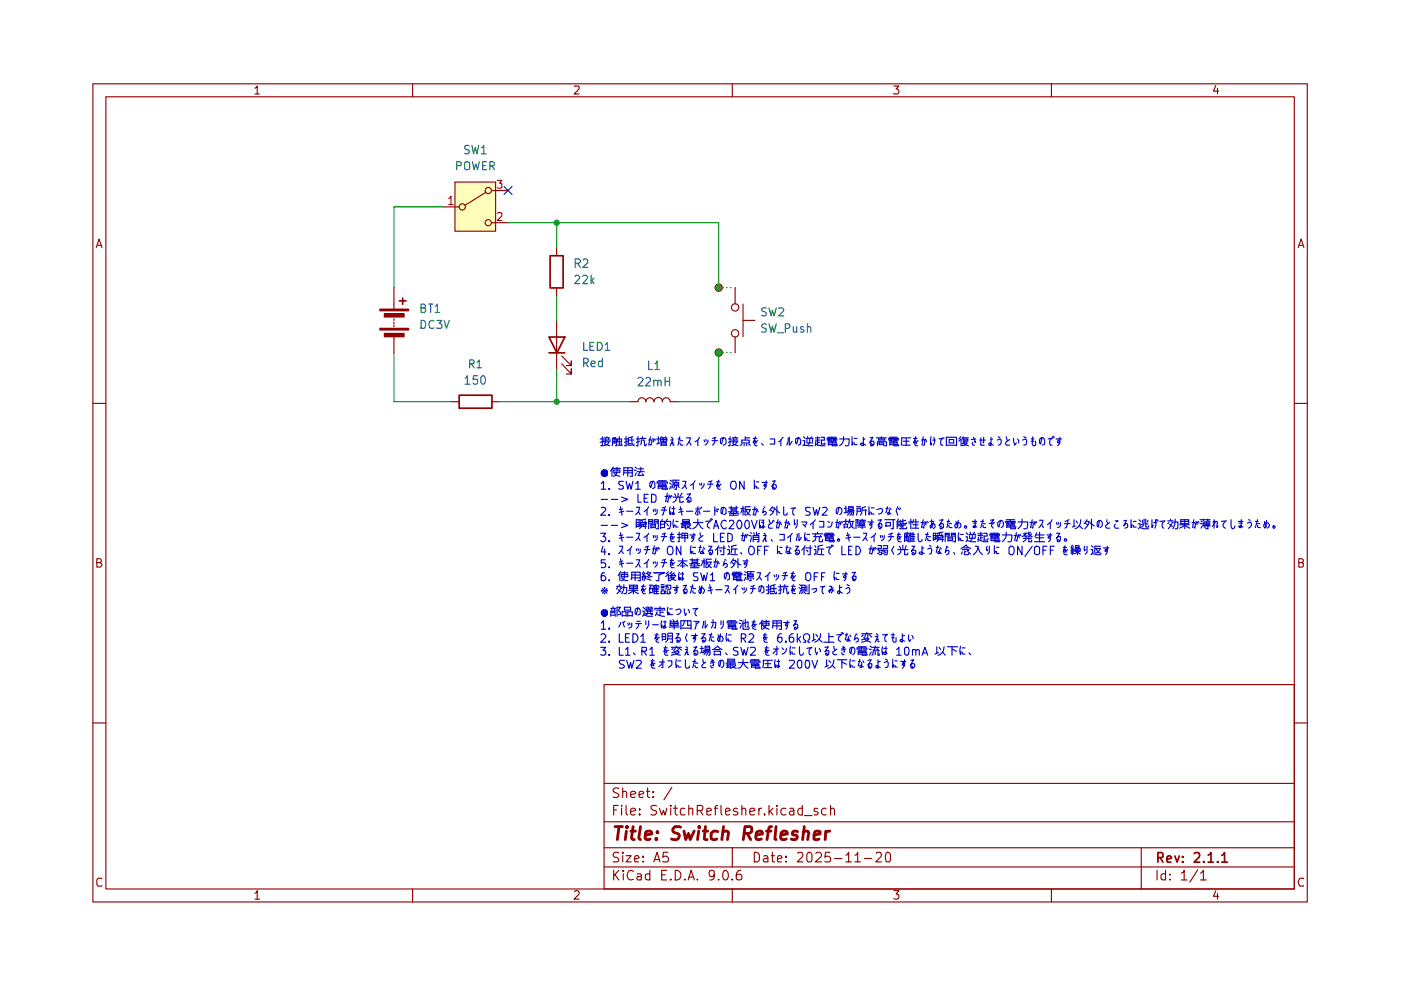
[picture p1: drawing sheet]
<svg xmlns="http://www.w3.org/2000/svg" width="210mm" height="148mm" viewBox="0 0 210 148" stroke-linecap="round" stroke-linejoin="round" font-family="sans-serif">
<g fill="none" stroke="#910000" stroke-width=".17">
<path d="M13.9 12.6h182.1v122.6h-182.1zM15.9 14.5h178.1v118.8h-178.1zM38.2 13.2l.4-.3v1.2M38.2 14.1h.7M61.8 12.6v1.9M86.1 13v-.1h.6l.1 .3-.7 .9h.7M109.8 12.6v1.9M134 12.9h.7l-.4 .4h.2l.2 .3v.4l-.1 .1h-.6v-.1M157.6 12.6v1.9M182.2 12.8l-.3 .9h.8M182.5 13.2v.9M14.4 37.1l.5-1.2 .4 1.2"/>
<path d="M14.6 36.8h.6M194.6 37.1l.4-1.2 .4 1.2M194.7 36.8h.6M13.9 60.5h2M194 60.5h2M14.5 84.4l.6-.1 .1-.2-.1-.2-.6-.1v1.2h.5l.3-.2v-.2l-.1-.2h-.3M194.7 84.4l.6-.1 .1-.2-.1-.2-.6-.1v1.2h.5l.2-.1v-.5h-.3M13.9 108.4h2M90.5 102.7h103.5v30.6h-103.5zM90.5 117.5h103.5M92.7 118.2l-.5-.1-.3 .3a.75 .75 0 0 0 .7 .6l.1 .2v.1a.61 .61 0 0 1-.8 .2M93.3 118.7h.5l.1 .1v.8"/>
<path d="M93.3 118.1v1.5M94.5 119.2l.8-.2v-.2a.48 .48 0 0 0-.8 0v.6a.48 .48 0 0 0 .7 .1M95.8 119.2l.7-.2v-.2l-.2-.1h-.3l-.2 .1v.6l.2 .2 .4-.1M96.9 118.7h.5M97.1 118.1v1.3l.3 .2M97.9 119.5h.1l-.1 .1-.1-.1 .1 .1M97.9 118.7h.1l-.1 .1-.1-.1 .1 .1M100.7 118.1l-1.2 1.8M194 108.4h2M15.3 131.8l-.6-.1-.2 .2v.7l.2 .3 .6-.1M38.2 134l.3-.2 .1-.2v1.2M38.2 134.8h.7"/>
<path d="M61.8 133.3v1.9M86.1 133.7l.2-.1h.3h.1l.1 .4-.7 .8h.7M90.5 130h103.5M90.5 127.1h103.5M90.5 123.2h103.5M92 130.5v1.4M92 121.4h.4M92.2 131.1l.5 .8M92.7 120.8h-.7v1.4M92.7 127.9l-.5-.1-.3 .3a.43 .43 0 0 0 .5 .5h.2a.34 .34 0 0 1 0 .6h-.7M92.7 130.5l-.7 .9M93.2 120.8l.1 .1-.1-.1v.1"/>
<path d="M93.2 121.2v1M93.3 127.8v.1v.1l.1-.1-.1-.1v.2M93.3 128.3v.9M93.4 130.5l-.1 .1 .1 .1 .1-.1-.1-.1v.2M93.4 131v.9M93.8 128.3h.8l-.8 .9h.8M93.8 120.8v1.2l.3 .2M94.5 121.7l.8-.2-.1-.2-.4-.1-.3 .2 .1 .7 .2 .1 .4-.1M94.9 130.7a.54 .54 0 0 0-.6-.1 .54 .54 0 0 0-.3 .5 .63 .63 0 0 0 .2 .7 .63 .63 0 0 0 .7 .1M95.1 128.8l.7-.2-.2-.3-.4 .1-.1 .7 .1 .1h.5M95.5 131.1l.5-.1 .1 .2v.7M95.9 122l.1 .1-.1 .1-.1-.1 .1-.1v.2"/>
<path d="M95.9 121.3l.1 .1h-.1h-.1l.1-.1v.1M96.1 131.4h-.6v.2v.2l.1 .1h.5M96.4 129.2h.1h-.1M96.4 128.4l.1 .1-.1 .1v-.2v.2M97.4 131.1l-.3-.1-.3 .1-.1 .2 .1 .6h.3h.3M97.4 130.5v1.4M98 129.2l.5-1.4 .4 1.4M98.2 128.9h.6M98.4 120.9a.67 .67 0 0 0-.7 0l-.1 .3 .2 .2 .4 .1a.33 .33 0 0 1 .1 .5l-.1 .2-.6-.1M98.8 121.2l.4 1 .2-.7 .3 .7 .2-1M99.2 131.2h.5M99.9 130.5h-.7v1.4h.7"/>
<path d="M100.1 127.8h-.7v.8l.1-.2h.4l.3 .2-.1 .6h-.1h-.6M100.5 131.9h.1h-.1M100.5 120.8v.1h.1l-.1-.1v.1M100.5 121.2v1M101 121.2h.6M101.2 130.5a.73 .73 0 0 1 .9 .7 .73 .73 0 0 1-.9 .7zM101.2 120.8v1.2l.2 .2h.2M102.7 131.9h-.1h.1M102.7 121.3l-.5-.1a.6 .6 0 0 0 0 1l.5-.1M103.2 131.9l.4-1.4 .5 1.4M103.2 121.4a.4 .4 0 0 1 .6-.1v.9M103.2 131.5h.7"/>
<path d="M103.2 120.8v1.4M104.5 131.9h.1h-.1M104.5 121.5h.6l.2-.1a.36 .36 0 0 0-.2-.6h-.6v1.4M104.9 121.5l.5 .7M106 121.7l.6-.2-.1-.2-.1-.1-.4 .1v.8l.1 .1 .4-.1M107.1 131.1v.2a.48 .48 0 0 1-.7 .1l-.1-.3 .1-.5a.48 .48 0 0 1 .7 .1v.9a.68 .68 0 0 1-.7 .3M107.1 121.2h.5M107.6 120.8h-.2l-.2 .1v1.3M107.7 131.9h-.1h.1M108.1 120.8v1.2l.1 .2M108.5 130.6l.2-.1a.73 .73 0 0 1 .4 1.2l-.1 .2h-.3a.97 .97 0 0 1-.2-1.3zM108.7 121.7l.7-.2-.1-.2-.4-.1-.2 .2 .1 .7 .1 .1 .4-.1"/>
<path d="M109.8 131.9h-.1h.1M109.8 127.1v2.9M109.8 133.3v1.9M110.5 121.3a.35 .35 0 0 0-.4-.1 .35 .35 0 0 0-.2 .3l.3 .2a.33 .33 0 0 1 .4 .3l-.2 .2-.5-.1M111 130.5a.57 .57 0 0 0-.6 .6v.8h.2h.5l.1-.5-.2-.3h-.5l-.1 .3M111.2 121.4l.2-.2 .3 .1 .1 .9M111.2 120.8v1.4M112.4 121.7l.8-.2-.1-.2-.5-.1-.2 .2 .1 .7 .1 .1 .5-.1M113.1 127.8a.63 .63 0 0 1 .7 .4l-.1 .9-.1 .1h-.5zM113.7 121.2v1M114.2 121.2l-.4 .1-.1 .2M114.5 128.4l.4-.1 .2 .3v.6h-.6l-.1-.3 .2-.2 .5-.1"/>
<path d="M114.6 122l.1 .1-.1 .1v-.2v.2M115.3 120.8v1.4M115.4 121.6l.5 .6M115.6 128.3h.5M115.8 127.8v1.3l.1 .1h.2M115.9 121.2l-.6 .6M116.5 120.8l-.1 .1h.1v-.1v.1M116.5 121.2v1M116.5 128.8l.7-.2-.2-.3-.4 .1-.1 .7 .1 .1h.5M117.8 129.2h.1h-.1M117.8 128.4l.1 .1-.1 .1v-.2v.2M117.8 121.3a.48 .48 0 0 0-.8 .2v.4a.48 .48 0 0 0 .8 .2"/>
<path d="M118.4 121.3l.1-.1 .4 .1 .1 .9M119 121.5l-.5 .1a.34 .34 0 0 0 0 .6l.5-.1M119.6 128l.2-.2h.3l.2 .1v.3v.3l-.8 .7h.8M120.3 121.3l-.1-.1a.48 .48 0 0 0-.6 .3v.4a.43 .43 0 0 0 .7 .2M120.3 120.8v1.4M120.6 122.3h1.1M121 128a.37 .37 0 0 1 .4-.2 .37 .37 0 0 1 .3 .3l-.1 1.1h-.5l-.2-.2zM122.3 128l.2-.2h.3l.3 .2v.2v.3l-.9 .7h.9M122.5 121.3l-.1-.1-.4 .1v.3l.2 .1a.33 .33 0 0 1 .4 .3l-.2 .2-.4-.1M123.8 121.3l-.1-.1a.48 .48 0 0 0-.6 .3v.4a.43 .43 0 0 0 .7 .2M124.4 127.8h-.7l-.1 .8 .2-.2 .5 .1 .2 .1-.1 .6h-.1h-.7M124.5 121.4l.2-.2 .3 .1 .1 .9"/>
<path d="M124.5 120.8v1.4M125.1 128.7h1.1M126.8 128.2h.2l.2-.4v1.4M126.8 129.2h.8M128.1 128.2h.2l.3-.4v1.4M128.1 129.2h.9M129.6 128.7h1.1M131.4 128l.1-.2h.4l.1 .1 .1 .3-.1 .3-.7 .7h.8M132.8 128a.37 .37 0 0 1 .4-.2 .37 .37 0 0 1 .3 .3l-.1 1.1h-.5l-.2-.5zM134 133.6h.7l-.4 .5h.4v.2v.4l-.2 .1-.5-.1M157.6 133.3v1.9M171.1 127.1v6.2"/>
<path d="M173.4 130.5v1.4M174.7 131.1l-.4-.1-.3 .3 .1 .6h.2h.4M174.7 130.5v1.4M175.4 131.9h.1h-.1h-.1h.1M175.4 131.1h.1l-.1 .1-.1-.1 .1 .1M177.1 130.9l.3-.1 .1-.3v1.4M177.1 131.9h.8M179.5 130.4l-1.2 1.9M180 130.9l.4-.4v1.4M180 131.9h.8M182.2 133.6l-.3 .8h.8M182.5 134v.8"/>
<path d="M195.4 131.8v-.1h-.5l-.1 .2a.72 .72 0 0 0 .1 1h.5v-.1"/>
</g>
<g fill="none" stroke="#910000" stroke-width=".25">
<path d="M173.6 128.6l.7-.1v-.5l-.2-.2h-.5v1.5M173.9 128.6l.4 .7M174.9 128.9l.7-.2v-.2l-.2-.2h-.3l-.2 .2v.6l.1 .2h.5M176.1 128.3l.3 1 .4-1M177.3 129.2l.1 .1h-.2l.1-.1v.1M177.3 128.4l.1 .1h-.2l.1-.1v.1M179 128l.2-.2h.4l.1 .1 .1 .3-.1 .3-.7 .8h.8M180.4 129.2l.1 .1-.1-.1v.1M181.1 128.3l.4-.5v1.5M181.1 129.3h.8M182.5 129.2v.1v-.1v.1M183.1 128.3l.5-.5v1.5"/>
<path d="M183.1 129.3h.9"/>
</g>
<g fill="none" stroke="#910000" stroke-width=".42">
<path d="M92.2 123.9h1.1M92.8 123.9l-.3 2M93.9 124.6l-.2 1.3M94 123.9l-.1 .1 .1 .1 .1-.1-.1-.1v.2M94.6 124.6h.6M94.9 123.9l-.2 1.7v.2l.4 .1M96 123.9l-.2 1.7 .2 .3M96.8 125.2l.9-.2-.1-.3a.6 .6 0 0 0-.8 .2l-.1 .7 .1 .2 .1 .1 .5-.1M98.4 125.7l.1 .1-.1 .1-.1-.1 .1-.1v.2M98.5 124.7l.1 .1-.1 .1v-.1v-.1v.2M102 124l-.7-.1a.56 .56 0 0 0-.4 .8l.3 .2a.65 .65 0 0 1 .6 .4 .64 .64 0 0 1-.4 .6l-.7-.1M102.5 124.6l.3 1.3 .4-.9 .3 .9 .5-1.3"/>
<path d="M104.7 124.6l-.1 1.3M104.8 123.9l-.1 .1 .1 .1 .1-.1-.1-.1v.2M105.4 124.6h.7M105.7 123.9l-.1 1.9 .4 .1M107.6 124.7a.72 .72 0 0 0-1 .3v.7l.2 .2 .6-.1M108.4 124.8a.53 .53 0 0 1 .8 .1l-.2 1M108.5 123.9l-.3 2M111.6 125h.7l.3-.2 .1-.7-.3-.2h-.7l-.3 2M112 125l.5 .9M113.4 125.2l.9-.2-.1-.3a.6 .6 0 0 0-.8 .2l-.1 .7 .1 .2 .1 .1 .6-.1M114.9 124.6h.7M115.6 123.9l-.3 .1-.3 1.9"/>
<path d="M116.3 123.9l-.1 1.7v.2l.1 .1M117.1 125.2l.9-.2-.1-.3a.6 .6 0 0 0-.8 .2l-.1 .7 .1 .2 .2 .1 .6-.1M119.5 124.7l-.5-.1-.2 .3v.2l.7 .2a.46 .46 0 0 1-.3 .6l-.6-.1M120.4 124.8l.3-.2 .5 .1v.2l-.1 1M120.6 123.9l-.3 2M122 125.2l.9-.2v-.3l-.6-.1-.2 .3-.1 .9 .2 .1 .6-.1M123.8 124.6l-.1 1.3M124.4 124.6a.48 .48 0 0 0-.6 .4"/>
</g>
<path d="M68.2 27.3h6.1v7.4h-6.1z" fill="#ffb"/>
<path d="M56.9 46.3h4.4v.3h-4.4zM56.9 49.2h4.4v.3h-4.4zM67.6 60.2h1.2M73.7 60.2h1.2M98 60.2a.59 .59 0 0 0-.6-.6 .59 .59 0 0 0-.6 .6 .59 .59 0 0 0-.6-.6 .59 .59 0 0 0-.6 .6h-1.2M98 60.2a.64 .64 0 0 1 .7-.6 .64 .64 0 0 1 .6 .6M99.3 60.2a.59 .59 0 0 1 .6-.6 .59 .59 0 0 1 .6 .6h1.1" fill="none" stroke="#910000" stroke-width=".17"/>
<path d="M56.9 46.5h4.4M56.9 49.4h4.4M68.8 59.3h4.9v1.9h-4.9z" fill="none" stroke="#910000" stroke-width=".25"/>
<path d="M57.6 47h3v.5h-3z" fill="#910000"/>
<path d="M57.6 47h3v.5h-3z" fill="none" stroke="#910000" stroke-width=".17"/>
<path d="M57.6 50h3v.5h-3z" fill="#910000"/>
<g fill="none" stroke="#910000" stroke-width=".17">
<path d="M66.4 31h2.4M68.2 27.3h6.1v7.4h-6.1zM72.8 28.8l-3.1 2M73.7 28.6h2.5M73.7 33.4h2.5M83.4 37v1.3M57.6 50h3v.5h-3zM59 43.1v3.2M59 47.8v.2M59 48.3v.3M59 48.7v.3M59 50.5v2.4"/>
<path d="M83.4 43.1v1.3M83.4 48v7.3M84.2 54.6l1.4 1.5v-.8v.8h-.7M84.2 53.4l1.4 1.4v-.7v.7h-.7M107.7 43.1h.1M107.7 52.9h.1M110.2 43.1v2.5M110.2 50.5v2.4M111.4 48h1.8M111.4 45.6v4.9"/>
<circle cx="69.3" cy="31" r=".47"/>
<circle cx="73.2" cy="33.4" r=".47"/>
<circle cx="73.2" cy="28.6" r=".47"/>
<circle cx="107.7" cy="43.1" r=".55"/>
<circle cx="107.7" cy="52.9" r=".55"/>
<circle cx="110.2" cy="46.1" r=".55"/>
<circle cx="110.2" cy="50" r=".55"/>
</g>
<path d="M82.5 38.3h1.9v4.9h-1.9zM59.9 45.1h1M60.4 44.7v.9M82.3 50.5h2.4l-1.2 2.4zM82.3 52.9h2.4" fill="none" stroke="#910000" stroke-width=".25"/>
<path d="M67.3 29.8l.3-.4v1.3M67.3 30.7h.6M74.5 27h.7l-.3 .5 .3 .1v.5l-.1 .1-.6-.1M74.5 32l.2-.1 .5 .1v.4l-.7 .7h.7" fill="none" stroke="#b90000" stroke-width=".17"/>
<g fill="none" stroke="#090" stroke-width=".17">
<path d="M66.4 31h-7.4v12.1M76.2 33.4h31.5v9.7M83.4 33.4v3.6M59 52.9v7.3h8.6M83.4 44.4v3.6M83.4 55.3v4.9M107.7 52.9v7.3h-6.1M108.3 52.9h.1M108.3 43.1h.1M108.9 52.9h.1M108.9 43.1h.1M109.5 52.9h.1"/>
<path d="M109.5 43.1h.1M110.2 52.9h.1M110.2 43.1h.1M74.9 60.2h19.5"/>
</g>
<g fill="none" stroke="#0000ca" stroke-width=".17">
<path d="M90 65.8h.5M90 80h.8l-.4 .5h.2l.2 .1v.4l-.3 .2h-.3l-.2-.1M90.1 72.5l.4-.3v1.2M90.1 76.2l.4-.1 .2 .1 .1 .2-.8 .9h.8M90.1 73.4h.7M90.1 74.9h1M90.1 78.8h1M90.2 70.7v.5M90.3 65.5v1.3h-.3M90.3 70.6v.7M90.4 70.6v.7M90.5 70.5v.9l-.2-.2"/>
<path d="M90.5 70.5l-.2 .1M90.5 66.2l-.5 .1M90.5 66h1M90.5 66.2h1M90.5 70.5v.9M90.5 65.7h.9M90.6 70.5v.9M90.7 65.7l.1 .2M90.8 66l-.2 .6 .8 .2M90.8 70.6v.7M90.9 70.6v.7M91 70.6l-.3-.1v.9l.3-.2"/>
<path d="M91 65.5v.2M91 70.6v.7M91.2 66.2l-.1 .4-.6 .2M91.2 65.7v.2M91.3 73.3h.1l-.1 .1-.1-.1 .1 .1M91.3 77.2l.1 .1h-.2l.1-.1v.1M91.6 74.9h1M91.6 78.8h1M91.7 66.8l.1-1h.6v1h-.2M91.7 70.3v1.1M91.8 65.9l.1-.2h.4l-.1 .1v.6M91.8 66.4h.6"/>
<path d="M91.9 70.1l-.4 .5M91.9 70.2h1.1M91.9 66.2h.5M92 70.5h.9v.3h-.9zM92.1 71l.4 .3 .4 .1M92.5 70.1v.8l-.3 .4-.3 .1M92.6 65.8h.6v.4h-.6zM92.6 66.8h.6M92.8 65.5v1.3M93 76l.3 1.3M93 79.9l.3 1.2M93.1 66.4l.2 .4"/>
<path d="M93.2 74.5l.9 .4-.9 .3M93.2 78.4l.9 .4-.9 .3M93.3 76.3l-.5 .1M93.4 71.2l.1-1.1h1.3v1.3h-.4M93.4 72.2h-.6l-.1 .3a.33 .33 0 0 0 .5 .3l.2 .1v.4l-.2 .1-.5-.1M93.5 70.9h1.3M93.5 70.6h1.3M93.5 76.7l-.7 .1M93.6 65.8h.5M93.8 72.2l.3 1.2 .3-.9 .2 .9 .3-1.2M93.8 65.5v1.3h-.2M93.9 76.7h1"/>
<path d="M94.1 70.1v1.3M94.1 66.8h.6M94.1 66.2l-.5 .1M94.2 66h.8M94.2 65.7v.9M94.6 66.5l-.6 .1M94.7 65.6l.1 1.1M94.9 65.5l-.6 .2M95 66.6v.2h-.1M95 70.5l.4 .1M95.2 70.1l.3 .1M95.3 72.5l.3-.3v1.2"/>
<path d="M95.3 73.4h.7M95.4 76.1h.5a1.55 1.55 0 0 1-.6 1.1M95.4 78.9h.4v-1h-.4v1.2M95.4 80h.5a1.55 1.55 0 0 1-.6 1.1M95.4 70.9l-.2 .4M95.4 78.7h.4M95.4 78.4h.4M95.4 65.8h.5M95.5 70.7h1.1M95.6 74.1v1.2h.5M95.6 70.3h.9M95.6 65.5v1.3h-.2"/>
<path d="M95.7 76.7l.3 .5M95.9 77.9l.4 .1v.2M95.9 66.2l-.5 .1M96 70.7l-.4 .6 .9-.1M96 78.5v-.1h.9v.1M96 78.8l.1 .1-.2 .4M96 65.7h.8M96 78.6h.3l-.2 .4M96 70.1v.6M96 78v.2M96 78.4l-.1 .5M96.3 71.1l.2 .2"/>
<path d="M96.3 78.9h.6M96.3 65.5v.2M96.4 78.6h.5M96.5 78.6v.3M96.6 74.7h.4M96.7 78.1l-.1 .3M96.7 78.4v.9M96.8 77.8l-.5 .1M96.9 66.6l-.1 .2h-.2v-.8h-.5l-.1 .7M97 76.4v.9M97.1 74.1h-.5v1.2h.5M97.2 76l-.2 .4-.4 .3"/>
<path d="M97.2 78.4h.6v-.5h-.6v1.4M97.2 80l-.6 .6M97.2 66l.4-.1 .1 .3-.1 .6-.2-.1M97.2 78.2h.6M97.5 65.5l-.3 1.3M97.6 79.1h.6M97.6 78.9h.6M97.7 74.1h.3l.3 .3v.7l-.1 .2h-.5zM97.8 72.2l-.2 .9-.2-.2 .1-.6 .5-.1 .2 .3v.6l-.4 .2M97.8 65.7l.2 .5M97.9 76.4l.1 .3M98 65.8l.1 .2"/>
<path d="M98.1 78.2h.6M98.2 76.3v.4M98.2 65.8v.2M98.2 79v-.4h-.6v.6M98.4 65.8h.5M98.5 72.5v-.2h1.5v.2M98.5 76.4v.5l-.3 .3M98.7 73.2h1.2v-.4h-1.2v.5M98.7 78.4h-.6v-.5h.6v1.4h-.4M98.7 72.1h1.2M98.7 72.6h.4M98.7 72.9h1.2"/>
<path d="M98.7 65.5v1M98.7 72.4h.4M98.9 66.4l-.5 .2M99 79.1h.6v-.9h-.6v1.1M99 65.7h.9v.5h-.9zM99 78.6h.6M99 65.9h.9M99.1 66.8v-.5h.8v.5M99.1 76.5h.8M99.1 66.8h.8M99.1 66.6h.8M99.2 65.5l.1 .2"/>
<path d="M99.3 72.8v.6h.7v-.2M99.3 72.1v.6M99.3 77.8l-.1 .4M99.4 72.6h.5M99.4 72.4h.4M99.4 65.7v.5M99.6 76.2l-.2 .9-.1 .2M99.7 74.5l.4-.1 .1 .2-.1 .7-.2-.2M99.8 76l-.5 .2M99.8 80l-.5 .1M99.8 65.5l-.1 .2M99.9 78.2h.6v.5l-.1 .6h-.4"/>
<path d="M99.9 78.5l.3 .4M100 74l-.2 1.2M100 77.8l-.3 .6M100.3 74.2l.2 .5M100.4 72.4l.2 .2M100.5 76l-.1 .3 .1 .9v-.5M100.5 72l.2 .2M100.5 74.4v.1M100.5 66l.4-.1-.4 .9M100.6 66.5l.3-.2v.5h.1M100.6 72.9l-.2 .5M100.6 74.3l.1 .2"/>
<path d="M100.6 65.6l.3 .1M100.7 79.9l-.2 .8 .2-.3 .2 .5M100.7 76.2h.4M100.9 74.5h1.5M101 76v1.2l-.3-.1v-.2l.2-.1 .2 .3M101 77.9l-.1 .5 .1 .7 .1-.4M101 72.3h.7v.5h-.7zM101 72.6h.7M101.1 72.9l-.1 .3M101.1 74l.2 .4M101.3 78.8v.2h.3M101.3 78.2h.3"/>
<path d="M101.4 72.8v.6h-.3M101.4 72.1l-.1 .2M101.5 74.5l-.2 .6-.4 .2M101.6 72.9l.2 .2M101.6 74v.5M101.6 65.8h.4M101.8 72h-.9v.8l-.2 .4M101.8 79.8v1.4h-.2M101.9 74.5v.8h.5v-.2M101.9 66.4l.2 .4h.3M101.9 65.5l-.3 1.3M102 76l.2 1.3"/>
<path d="M102 66.1h.3M102.1 78.5h1.4M102.2 74l-.2 .4M102.2 76.3l-.4 .1M102.2 78.7h.5M102.2 78.9h.5M102.2 78.5v.6M102.3 72.2h.5a1.55 1.55 0 0 1-.6 1.1M102.3 77.9h1v.5h-1zM102.3 78.2h1M102.4 76.7l-.7 .1M102.7 72.8l.2 .5"/>
<path d="M102.7 79l-.6 .1M102.7 80v1.2M102.7 78.5v.8l.8-.5M102.8 78.7h.7M102.9 65.7h.6l-.2 .5-.4 .6M102.9 76.7h.9M103 74.1l.5-.1-.6 .9 .3-.3h.3l.1 .5-.3 .2h-.2l.1-.3 .2 .2M103 78.9l.6 .4M103.3 66.2l.3 .6M103.9 72.5v.9M103.9 78.4h1.5M104 80v.7l-.3 .5"/>
<path d="M104.2 72.1a1.02 1.02 0 0 1-.7 .7M104.3 76.3h.6M104.4 76.6l-.1 .5M104.6 76v1.3l-.2-.1M104.6 78.4l.5 .7 .3 .2M104.6 77.8a1.19 1.19 0 0 1-.8 1.5M104.6 66v.8M104.8 76.6l.1 .5M104.9 65.6a1.02 1.02 0 0 1-.7 .6M104.9 72.5v.3M104.9 79.9l.2 .6M104.9 76.2h.1"/>
<path d="M105.1 72.4l.1 .4M105.1 76.1l.1 .1M105.4 76.7h1M105.5 72.5l-.1 .4-.3 .4M105.5 66l.1 .2M105.8 65.9l.1 .3M106 72.6h.9M106.1 66l-.1 .4-.3 .4M106.5 78.2l-.5 .4v.3l.4 .3M106.5 77.8l.1 .2M106.5 72.2v.8l-.3 .3M106.5 78.1l-.7 .1"/>
<path d="M106.6 77.8l.2 .1M106.7 72.1l-.5 .2M106.7 66.1h.9M107 79.3l.3-1.3 .4 1.3M107 80v1.2h.6M107.1 78.9h.5M107.1 65.7v.5l-.3 .6M107.1 76.5l.5 .2M107.1 76v1.3M107.3 65.6l-.5 .1M107.4 72.3h.5M107.4 76.3l.2 .2"/>
<path d="M107.6 76.3l.1 .1M107.7 72l-.3 .9 .2-.3 .2 .4M108.1 72.6l-.5 .4v.2l.1 .2h.3M108.4 76.2l-.2 .9-.1-.2 .1-.7 .2-.1 .3 .1 .1 .2v.6l-.3 .2M108.4 65.7l-.2 .9-.2-.2 .1-.7h.6a.66 .66 0 0 1-.3 1.1M108.6 80h-.6v1.2h.6M108.8 78.2v-.1a.4 .4 0 0 0-.6 .1l-.1 .3 .1 .4a.37 .37 0 0 0 .2 .4 .37 .37 0 0 0 .4-.2M109.1 80l.6 .1 .1 .2v.6l-.1 .2-.4 .1h-.2zM109.2 76.7h1.5M109.2 65.8h.4M109.3 76.2h1.3M109.3 78.2l.2-.2h.3l.1 .1 .1 .3-.7 .9h.7"/>
<path d="M109.3 77.3h1.3M109.4 65.5v1.3h-.2M109.5 77h.9M109.6 72.3l.2-.1h.4a.92 .92 0 0 1-.1 1.2 .59 .59 0 0 1-.6-.8zM109.6 75.9v.8l-.3 .4M109.6 76.5h.8M109.6 76.3h.8M109.6 66.2l-.4 .1M109.7 66h.9M109.7 66.2h.9M109.8 65.7h.8M109.9 65.7v.2"/>
<path d="M109.9 76.8v.5M110 66l-.2 .6 .8 .2M110.2 65.5v.2M110.4 75.9v.8v.2l.4 .2M110.4 65.7v.2M110.4 66.2l-.2 .5-.5 .1M110.6 78.1l.2-.1a.68 .68 0 0 1 .4 .6 .68 .68 0 0 1-.4 .7 .81 .81 0 0 1-.2-1.2zM111 76.2h.5M111.2 66h1.1v.4h-1.1zM111.2 66.6l-.3 .2M111.3 76.3l-.3 .6M111.4 76.5l.1 .2"/>
<path d="M111.4 75.9v1.4M111.4 79.9l-.2 1.2M111.5 72.2v1.2l-.6-1.2v1.2M111.5 66.6v.2M111.7 76.4h.8l-.3 .5-.5 .4M111.7 78.2l.4-.2 .2 .3v.7l-.2 .3a.72 .72 0 0 1-.4-1.1zM111.7 65.7h.7M111.7 65.5v.5M111.8 76.4l.3 .5 .4 .4M111.9 66.6l.1 .2M112.2 66.6l.3 .2M112.5 76h-.8l-.1 1.2"/>
<path d="M112.5 79.9l.1 .1M112.6 78l.5 1.3 .4-1.3M112.8 76.4l.4-.1 .2 .3-.2 .7-.1-.1M112.9 65.7h.5M113 79.9l.1 .2M113.1 72v1.3l.1-.4M113.2 76l-.3 1.3M113.2 65.5l-.3 .9 .3-.4 .1 .5M113.4 72.9v.3h.3M113.4 72.3h.3M113.4 76.2l.3 .5M113.4 79.8v.5"/>
<path d="M113.6 66.1l-.5 .4v.2l.1 .1h.3M113.8 80l-.2 .1M113.9 77.9l-.1 .5 .1 .8 .1-.4M114.2 78.4h.3M114.2 78h.3M114.2 66.5l.2 .3M114.3 72.3h.7M114.4 76.2l-.1 .7 .4-.2 .1 .1v.3l-.3 .2M114.4 78v1.2l-.2-.1 .1-.2 .4 .1M114.5 76l.2 .2M114.5 80l.3 .1M114.8 72.7l-.2-.1-.1 .3h.2l.1-.1"/>
<path d="M114.8 72.1v.8l-.3 .5M115.3 77.9l.1 .6M115.4 65.8h.7v.8h-.7M115.5 76.5l.4 .2M115.7 76.2h.4l-.2 .5-.5 .6M115.8 72.2l.4-.1-.5 .8 .2-.2h.4l.1 .4-.3 .3h-.2l-.1-.3 .1-.1 .2 .3M115.8 76l-.4 .6M115.8 78.4l-.6 .4 .1 .4h.5M115.8 78.1l.1 .2M115.9 78l.1 .2M116.2 76.3l.7 .6M116.4 78.4h.3l.2 .1-.2 .7-.2-.1"/>
<path d="M116.5 75.9v1.4M116.6 77.9l-.2 1.3M116.9 78.2l.2 .5M117 66v.8M117.4 65.6l-.7 .6M117.5 76v1.2l.1 .1 .4-.1v-.3M117.6 78.4h.4l.1 .1-.1 .7-.2-.1M117.9 77.9l-.3 1.3M118.1 65.7v.5l-.1 .6M118.1 78.2l.3 .5M118.3 65.6v1.2l.4-.6M118.7 80l-.6 .6"/>
<path d="M119.1 77.9v.8l.1-.2M119.2 76.2a.66 .66 0 0 0-.1 1.1M119.2 76.2h-.6M119.5 77.9v.8l-.3 .5M119.7 65.7l-.3 .9-.2-.2 .1-.7h.5l.2 .3v.6l-.3 .2M119.8 80v1.1l.3-.5M120.2 78.3h.7l-.1 .4-.2 .1M120.3 66.1h.3v.5l-.3 .2M120.3 78.6l.5 .4M120.4 65.5l.3 .2M120.5 66.8h1.4M120.7 79.9l-.1 .4 .1 .8 .1-.5"/>
<path d="M120.9 65.7h1M120.9 65.9v.4M120.9 66.4h.9M121 65.5l.1 .2M121.4 65.7v.6l-.3 .4M121.4 76.2l-.1-.1-.5 .1v.3l.6 .4v.2l-.1 .2h-.5M121.7 65.5l-.2 .2M121.8 65.9v.4M121.9 76.1l.2 1.2 .3-.9 .1 .9 .4-1.2M121.9 78.4v.9M122.2 77.9l-.8 .8M122.2 66.5l.3 .3h1.1"/>
<path d="M122.2 66h.7M122.2 65.7h.7M122.3 66.2l-.1 .6M122.5 65.5v1.3M122.5 79.8v.2M122.5 66.3h.4M122.8 78.2h.7v.8h-.7M123.1 65.6h.5v.4h-.5M123.1 66v.6M123.3 76.2l.4-.1 .2 .1 .1 .2-.8 .9h.8M123.6 80h1.3M123.6 66.4v.2h-.5"/>
<path d="M124 66v-.3h1.4v.3M124.1 78.2l.2 .2M124.1 66.1h.4M124.1 65.6h1.2M124.2 66.7h1.1v-.5h-1.1v.6M124.2 66.4h1.1M124.2 65.9h.3M124.2 80v.5M124.7 65.6v.6M124.8 78.3l-.2 .6-.2 .1h-.3M124.8 66.2v.6h.6l.1-.1M124.8 65.9h.5"/>
<path d="M124.8 66.1h.5M125.3 78.4h.4l.1 .1-.1 .7-.2-.2M125.5 77.9l-.2 1.2M125.8 76.2l-.3 .9-.2-.2v-.5l.2-.2 .3-.1 .2 .1a.63 .63 0 0 1-.1 1M125.9 65.8h1.4l-.1 1M125.9 78.2l.1 .5M126 78.3l.1 .1M126.2 78.2l.1 .2M126.4 65.5a1.31 1.31 0 0 1-.5 1.3M126.4 78.2h.8M126.5 79h.5v-.4h-.5v.6M126.5 76.2h.5"/>
<path d="M126.7 66.8h.4M126.8 75.9v1M126.8 77.8v.7M127 76.7l-.5 .2M127 76.6h1.1M127 79.9l.3 1.2M127.2 76h.7v.4h-.7zM127.2 76.7h.8l-.1 .6h-.2M127.2 76.2h.7M127.4 76.6l-.4 .3M127.4 77.8l-.2 .6M127.5 76.7l-.5 .6"/>
<path d="M127.7 76.7l-.1 .4-.2 .2M127.7 65.5v1.3l.2-.5M127.9 78.2l-.2 .7-.5 .3M128 78.2h-.6l.1 .7 .6 .3M128.1 66.4v.3h.4M128.1 65.7h.4M128.4 76h.6M128.5 76.7h.5v-.5h-.5l-.1 1.1M128.5 78.4l.1-.5h-.3v1.4M128.5 78.9h.1M128.6 78.4v.4M128.6 79h1.1"/>
<path d="M128.6 78.3h1.1M128.8 78.4h.8v.4h-.8zM128.8 78.6h.8M128.8 78h.9M129 78v.3M129.2 76.5h.7M129.2 77.8v.2M129.2 78.8v.5M129.4 80h.5l-.2 .6-.4 .5M129.4 65.6v1.2l-.4-.1 .2-.3 .5 .4M129.5 78l-.1 .3M129.7 65.8l-.3 .1"/>
<path d="M129.7 76l-.5 .2v.7l-.2 .4M129.7 76.5v.8M130.1 78.3h.8M130.3 76v1.2l.1-.5M130.4 65.7l.4-.1-.5 .8 .4-.2h.2l.1 .4-.2 .2h-.3v-.2l.1-.1 .2 .3M130.6 76.8v.3h.4M130.6 76.2h.4M130.7 77.9v1.1l-.3 .3M130.7 78.5l-.2-.1-.2 .2 .2 .2 .2-.1M131.3 80l-.7 .6M131.4 65.7h1.5M131.4 76.4l.6-.2a.36 .36 0 0 1 .2 .6l-.2 .2-.3 .1"/>
<path d="M131.5 66.8v-.6h1.4v.6h-.4M131.6 78l.5-.1-.5 .9 .3-.3h.2l.1 .5-.3 .3h-.1l-.1-.3 .1-.1 .2 .2M131.7 65.8h.9v.2h-.9zM131.8 66.4h.7v.3h-.7zM132.1 65.5v.2M132.6 77.9h1.5M132.8 78.9h.7v-.5h-.7v.5M132.8 76.2h.3M133 76l-.2 .9M133.2 66v-.3h1.5v.3M133.3 76.4v.7l-.1 .1-.2-.1v-.2l.2-.1 .4 .3M133.3 66.1h.4"/>
<path d="M133.3 65.6h1.2M133.4 66.7h1.1v-.5h-1.1v.6M133.4 76.2l.2 .2M133.4 66.4h1.1M133.4 65.9h.3M133.8 80l-.6 .1M133.9 77.9v1.4h-.3M133.9 65.6v.6M134 66.2v.6h.7v-.1M134.1 65.9h.4M134.1 66.1h.4M134.4 78.3l.7-.1v.1"/>
<path d="M134.5 79.3v-.9h.6v.9h-.3M134.5 78.7h.6M134.5 78.9h.6M134.6 76l-.3 .6 .3 .7M134.7 76.2l.1 .2M134.7 77.8l-.2 .4M134.7 79.9l-.2 .8 .2-.3 .1 .1 .1 .4M134.9 76.2l.1 .1M134.9 78l.2 .2M135.2 66.8h1.2M135.3 77.8v.7M135.3 78.6v.7"/>
<path d="M135.4 66.2h.9M135.6 80h.7M135.8 78l-.6 .2M135.8 78.7l-.6 .2M135.8 78.4v.1h-.6M135.8 65.7v1.1M135.9 79l-.1 .3h-.6M136 79.8l-.1 .2M136.3 78.2v.3M136.5 65.7h-1.3l-.1 1.1M136.5 77.8v1.5M136.5 80v1.2"/>
<path d="M136.5 79.9l-.2 .5M136.6 78.2l.1 .2M136.7 79.2h1M136.9 78.7h.7M136.9 78.3h.8M136.9 79.9l-.1 .3M136.9 77.9l-.1 .5M136.9 65.7h.6M137.3 65.5l-.4 .9 .3-.4 .2 .5M137.3 77.8v1.4M137.6 80v.9l.2 .3 .4-.1v-.2M137.6 66.1l-.5 .4v.2l.2 .1h.2"/>
<path d="M138 78.4h.5l.1 .1-.1 .7-.2-.2M138.1 66l.5-.1v.3v.6h-.2M138.4 77.9l-.3 1.2M138.4 65.5l-.2 1.3M138.6 78.2l.2 .5M138.7 65.8l.2 .4M138.8 78.3l.1 .1M139 78.2l.1 .2M139.1 79.9l-.4 1.2M139.4 78.2h.6M139.6 65.5l-.1 .4 .1 .9 .1-.4M139.7 77.9v1.2"/>
<path d="M139.8 66h.4M139.9 78.4l-.2 .5-.2 .3-.1-.3 .3-.3 .3-.1 .2 .2v.3l-.3 .3M140 65.6l.1 .8-.2 .4M140.4 80h.4v.1M140.6 80v.1M140.8 78l.5-.1-.5 .9 .3-.3h.2l.1 .5-.2 .3h-.3l.1-.4 .3 .2M141.3 65.7a.72 .72 0 0 0-.2 1.1h.2M141.3 79.8l-.5 .1M141.5 65.7l-.7 .1M141.9 66.8v-1.2h1.5v1.2M141.9 66.8h1.5M141.9 78.2h.5"/>
<path d="M142.2 78.8l.1 .2 .4 .1M142.2 77.9l-.3 1.2M142.3 65.9h.7v.5h-.7zM142.3 78.5h.3M143.3 78.2l.2 .8M143.6 78l-.1 .9-.2 .3-.2-.3v-.2l.3-.3h.2h.3l.2 .3-.1 .3-.3 .2M143.7 79.9l-.1 .4 .1 .8 .1-.5M144.1 65.9v.9M144.1 65.5l-.4 .3M144.1 65.8l-.4 .4M144.1 66.8h.5l.4-.4h-.6l.2 .3 .6 .1M144.4 66h.6"/>
<path d="M144.4 65.7h.8M144.4 65.5l-.2 .3M144.6 66.2l-.4 .4M144.6 78.9h.3l-.1 .3h-.2v-.2zM144.8 79.9l.3 .2M145 66.2h-.6v-.4h.7v.4M145.4 79.8l.1 .2M145.7 66.3l.1 .5h.3M145.7 78.2h.7M145.9 65.6l.4 .7-.3-.1M145.9 78.4h.4M146.1 79.8l-.2 .2"/>
<path d="M146.2 77.9v1.2l-.4-.1 .1-.1 .5 .1M146.3 65.8l-.7 .1M146.8 66h.9M147 65.7v1.1h.5M147 78.2h.4M147 79.8v1.3M147.4 78.8v.2l.4 .1M147.4 78.5h.3M147.4 77.9l-.4 1.2M147.4 80h.5v.4h-.5M147.4 65.6v.8v-.1M148.5 78l.5-.1-.5 .5"/>
<path d="M148.5 80h1.2M148.5 65.6v1.2l-.3-.1 .1-.3 .6 .4M148.8 65.8l-.3 .1M149 78.4l-.4 .3v.2l.3 .3M149 78.4l-.7 .1M149 80v.5M149.5 66l.4-.2 .2 .2v.4l-.2 .3-.3 .1M149.6 65.5l.3 .2M150 78.1l-.3 .9-.1-.1v-.5l.4-.4 .2 .1a.63 .63 0 0 1-.1 1M150.7 78.4v-.2h1.5v.2M150.8 79.8a1.36 1.36 0 0 1-.6 1.4M150.8 65.5l.2 .6"/>
<path d="M150.8 78.5h.5M150.8 77.9h1.3M150.9 79h1.2v-.3h-1.2v.4M150.9 78.4h.4M150.9 78.9h1.2M151.3 65.9l-.6 .5 .1 .4h.5M151.4 77.9v.6M151.5 78.7v.6h.7l.1-.3M151.6 78.4h.4M151.6 78.5h.5M151.9 65.7l.2 1.1 .3-.4M152.4 79.9l-.3 1.2"/>
<path d="M152.5 65.8l.2 .3v.3M152.6 78.3h1.4v.9M153.2 77.8a1.36 1.36 0 0 1-.6 1.5M153.3 66l.4-.2 .2 .2-.1 .7-.3 .1M153.5 79.3h.4M153.5 80h.5M153.5 65.5l.3 .2M153.9 80l-.7 .5M154.1 79.8l.1 .3M154.4 78.4h.4l.1 .1-.1 .7-.2-.2M154.5 79.8l-.3 .2M154.6 65.8h.4"/>
<path d="M154.6 66.2h.4M154.7 77.9l-.2 1.2M154.8 65.5l-.1 1.1 .2 .2h.3v-.6M155 78.2l.1 .5M155.1 78.3l.1 .1M155.3 78.2l.1 .2M155.4 79.9l-.3 .6M155.8 78h.5l-.1 .6-.5 .5M155.8 79.8v1.4M156.2 78.7l.2 .4M156.2 65.7l-.2 .9-.2-.2 .1-.7h.5l.2 .3v.6l-.4 .2M157.4 80v1l-.2 .2"/>
<path d="M157.4 78.4v.9M157.7 77.9l-.1 .3-.6 .5M157.7 65.7a.72 .72 0 0 0-.3 1.1h.3M157.8 65.5l.1 .2-.8 .1M157.9 65.4l.1 .2M158.3 65.8h.8M158.4 80h.5l-.5 .7 .2-.2h.4v.5l-.2 .2h-.3l-.1-.2 .1-.1 .3 .2M158.4 78.4v.3M158.6 78.4l.1 .2M158.8 66.2l-.2-.2-.1 .3 .2 .1 .1-.2M158.9 65.6v.8l-.4 .4M159 78.4v.5l-.5 .2"/>
<path d="M159.5 78.5h.9M160.1 78.1l-.2 .9-.3 .2M160.2 77.9l-.6 .3M161 77.9v1M161.2 78.9l-.5 .1M161.3 78.1l.2 .3M161.7 78.8l.6 .5M162 77.9a1.26 1.26 0 0 1-.8 1.4M162.7 78.4l.3 .3M162.9 78.2h.4l-.2 .5-.5 .6M162.9 77.9l-.4 .6M163.4 78.4l.6 .5"/>
<path d="M163.6 77.8v1.5M164.8 78.1l-.2 .9-.1-.1v-.5l.3-.4 .3 .1a.63 .63 0 0 1-.2 1M165.9 77.9l.2 .6M166.3 78.4l-.6 .4v.2l.2 .2h.4M167.2 78.1h.4l-.3 .2M167.2 78.6l-.2 .3 .2 .3h.5M168.4 78.1l.5-.1-.5 .9 .3-.4h.2l.1 .2v.3l-.4 .2M169.5 77.9v1.2l.2-.4M169.9 78.8v.2h.4M169.9 78.2h.4M170.6 78.5h.3v.5l-.3 .3M170.7 77.9l.3 .3"/>
<path d="M170.9 79.1l.5 .2h.8M171.2 78v.4M171.4 78.5l-.3 .2M171.5 77.8v.7l-.4 .5M171.7 77.8v1.2h.5v-.1M171.8 78.5l.3 .1M172.1 78l-.1 .3M172.7 77.9v1.2l.1-.3M172.9 78.4h.4M173.2 77.9a1.38 1.38 0 0 1-.1 1.3M173.3 77.9l.1 .3M173.5 77.9l.1 .2"/>
<path d="M174.5 78.2a.58 .58 0 0 0-.1 1M174.6 78.1l-.7 .1M175 78.1h.8M175.2 78.4l-.2 .1M175.3 78.6l.4 .3M175.5 77.8v.3M175.6 78.5l-.5 .8M175.6 78.3l.2 .1M175.9 78.3h.7l-.1 1M176.1 77.8a2.46 2.46 0 0 1-.3 1.5M176.1 79.3h.3M176.8 78.7h1.5"/>
<path d="M177 77.9h1.2v.6h-1.2zM177 78.2h1.2M177.6 78.7l-.8 .5M177.6 77.9v1.4M177.7 78.7l.1 .2 .5 .3M178.7 78.4h.4l.1 .1-.1 .7-.2-.2M178.9 77.9l-.1 1.2M179.3 78.2l.1 .5M179.4 78.3l.1 .1M179.6 78.2l.1 .2M179.9 78.5h.3M179.9 77.9h1.5"/>
<path d="M180 78.2l.2 .1M180.2 78.9l-.2 .3M180.3 78.9h1.1M180.4 78.4h.9v.4h-.9zM180.4 78.6h.9M180.4 78.3h1M180.4 77.8v.3M180.5 79l.2 .2M180.9 78.2v.6M181 77.8v.3M181.1 78.8v.5h-.3M181.1 78.1l.2 .1"/>
<path d="M181.8 78.3l.3-.1-.1 .1M182 77.9v1.3M182.6 78.9l-.2 .2 .1-.7-.1-.2h-.2l-.5 .7M183.7 78.2a.55 .55 0 0 0-.4 .5 .55 .55 0 0 0 .4 .5M183.8 78.1l-.7 .1M184.5 77.9v1l.2 .4h.2l.2-.4M185.6 78.2h.7M185.7 78.4h.5M186 77.9v1.2l-.3-.1v-.1l.6 .1M187 78.4l.4-.1 .2 .1v.4l-.5 .4M187.1 77.9l.3 .1M188.2 78.2h.4"/>
<path d="M188.5 78.8v.2l.4 .1M188.5 78.5h.3M188.5 77.9l-.3 1.2M189.5 78.2l.3 .8M189.9 78l-.1 .9-.2 .3-.2-.3v-.2l.2-.3h.3h.2l.2 .3-.1 .3-.3 .2M190.9 78.9h.2l-.1 .3h-.1l-.1-.2zM90 97.1h.8l-.4 .4 .3 .1 .1 .1-.1 .5-.2 .1-.5-.1M90.1 93.4l.4-.3v1.3M90.1 95.2l.2-.2h.2l.3 .3v.2l-.8 .8h.8M90.1 94.4h.7M90.2 88.5l.1 .1h-.2l.1-.1v.1M90.2 91.6v.6"/>
<path d="M90.3 91.6v.6M90.3 88.3l.7 .6M90.4 81.9l-.3 .9h.7M90.4 91.5v.8M90.5 91.5v.9l-.2-.2M90.5 91.5l-.2 .1M90.5 91.5v.9M90.6 85.9h-.3l-.2 .2v.9l.2 .1 .4-.1 .1-.4-.3-.3h-.2l-.2 .3M90.6 88.9l-.1 .1 .1-.1v.1M90.6 88.1v.2l-.1-.1 .1-.1v.2M90.6 82.3v.9M90.6 91.5v.9"/>
<path d="M90.7 83.9h-.6v.5h.4l.3 .2-.1 .4-.2 .1-.4-.1M90.8 91.5v.8M90.9 91.6v.6M91 88.5l.1 .1-.1-.1v.1M91 91.6l-.3-.1v.9l.3-.2M91 91.6v.6M91 88.3l-.7 .6M91.3 81.1h.1l-.1 .1-.1-.1h.1v.1M91.3 83l.1 .1-.1 .1-.1-.1 .1-.1v.2M91.3 85h.1l-.1 .1-.1-.1 .1 .1M91.3 87h.1l-.1 .1-.1-.1 .1 .1M91.3 94.2l.1 .1-.1 .1-.1-.1 .1-.1v.2"/>
<path d="M91.3 96.1l.1 .1-.1 .1-.1-.1 .1-.1v.2M91.3 98.2h.1l-.1 .1-.1-.1 .1 .1M91.5 91.6h.8M91.6 92.4v-.6h.6v.6M91.6 91.2h.7M91.6 92.2h.6M91.6 91.3l.1 .2M91.9 91v.2M92.2 91.3l-.1 .3M92.4 87.9h.8M92.6 88.1l-.2 .2M92.7 92.2h.3l-.1-.5-.2-.1 .3-.5h-.5v1.3"/>
<path d="M92.7 88.4l.4 .4M92.8 81.9h.5l-.1 .6-.5 .5M92.8 95v1.3h.6M92.8 97.1v1.2h.6M92.8 87.7v.2M92.9 86v1.1M93 85.7l-.3 .6M93 88.3l-.2 .4-.3 .3M93 93.3v.3l-.3 .4M93 83.8l.3 1.2M93 88.1l.2 .2M93.1 85.9h1"/>
<path d="M93.2 82.6l.2 .4M93.2 86.1h.9v.4h-.9zM93.2 86.7l.4 .3 .5 .1M93.3 88.1h.6l-.1 .9M93.3 92.4v-.7h.5v.7M93.3 92.3h.5M93.3 80.2l-.5 .1M93.3 84.1l-.5 .2M93.3 93.3l.3 .7M93.4 93.3h.1M93.5 87.7a1.96 1.96 0 0 1-.3 1.3M93.5 80.6l-.7 .1"/>
<path d="M93.5 84.4l-.7 .2M93.5 89h.3M93.6 85.7l-.1 1.1-.1 .2-.3 .1M93.6 91.1h.9v.4h-.9zM93.6 99h-.6l-.2 .2v.2l.3 .2h.2l.3 .3-.1 .2-.2 .1-.5-.1M93.6 93.2l.1 .1M93.8 97.4l.3-.3v1.2M93.8 95.6h.4M93.8 98.3h.6M93.9 99l.4 1.2 .2-.8 .2 .8 .3-1.2M93.9 80.6h1M93.9 84.4h1"/>
<path d="M94.1 92.4v-.7h.7v.7M94.1 92.3h.7M94.1 93.4l.1 .4M94.2 88.5h1.4M94.4 87.8h1.1v.5h-1.1zM94.4 95h-.6v1.3h.6M94.4 88h1.1M94.4 93.4v.3M94.4 82.3v.9M94.6 86.9l.1-1.1h1.3v1.3h-.4M94.7 81.9a1.02 1.02 0 0 1-.7 .7M94.7 93.4v.5l-.4 .3"/>
<path d="M94.7 86.7h1.3M94.7 86.2h1.3M94.9 95a.65 .65 0 0 1 .7 .7 .65 .65 0 0 1-.7 .6zM94.9 88.4l-.2 .4-.5 .2M94.9 87.8v1.2M94.9 97.9l.3 .3M95 88.5l.2 .3 .5 .2M95.2 85.8v1.3M95.3 93.5h.8M95.4 83.9h.5l-.3 .7-.3 .4M95.4 99.1l.6-.1 .1 .2-.1 .3-.6 .7h.7M95.4 82.3l.1 .3"/>
<path d="M95.5 93.2h.5M95.6 91.2l-.2 1-.2-.2 .1-.7 .3-.2 .2 .1 .2 .3v.6l-.4 .1M95.6 82.2l.1 .3M95.7 80.6l.3 .5M95.7 93.5l-.1 .5-.2 .3M95.7 84.5l.3 .5M96 82.3v.5l-.4 .2M96 95.5l.4-.5v1.3M96 96.3h.7M96.1 87.9h.6M96.2 97.7l.7-.1v-.5h-.7v1.2M96.3 86l.2 .2-.2 .3"/>
<path d="M96.3 91.6h.3v.6l-.3 .2M96.3 86.6v.4M96.4 91.1l.2 .2M96.5 87.7l-.4 .9 .3-.3 .2 .4M96.5 92.2l.6 .2h.7M96.5 85.7l-.2 .4M96.5 97.7l.4 .6M96.6 82.4h.8M96.6 86.4v.7M96.6 86.2l.1 .3h-.5M96.6 85.9l-.1 .3M96.7 86.6l.1 .2"/>
<path d="M96.7 92h1.1M96.8 88.3l-.5 .4v.2l.2 .1h.2M96.8 91.1h.4v.2h-.4v.2h.4M96.8 91.6h1M96.8 93.1v.6M97 80.3v.9M97 84.3v.8M97 86.8l.6 .2M97.1 82a1.51 1.51 0 0 1-.4 1.1M97.1 86.1l.3 .3 .3 .1M97.1 85.9h.5M97.1 91.6v.4"/>
<path d="M97.1 92.1l-.3 .1M97.1 85.7l-.3 .4M97.1 86.6l.3 .1M97.2 81.9l-.5 .2M97.2 83.9a1.02 1.02 0 0 1-.6 .6M97.2 93.1a1.55 1.55 0 0 1-.3 1.2M97.3 87.8h.5M97.4 88.3h.4v.6h-.4M97.4 91.1h.3v.2h-.3v.2h.4M97.4 97.4l.3-.3v1.2M97.4 88.1v.9M97.4 98.3h.7"/>
<path d="M97.5 86l-.4 .4-.2 .1M97.5 92.1l.3 .1M97.5 91.6v.4M97.6 87.8l-.3 .7M97.6 99.1h.5M97.8 82.3l.4-.1 .1 .3-.1 .6-.2-.1M97.8 98.8l-.2 1 .2-.4 .2 .5M97.8 93.7h.9M97.9 88.1v-.3h.9v.3M97.9 80.3l.1 .3M97.9 84.3l.1 .2M98 89h.8"/>
<path d="M98 88.7h.7M98 88.4h.7M98.1 88.1v.9M98.1 81.8l-.3 1.2M98.2 91.5v-.3h1.4v.3M98.2 99.4l-.5 .5v.1l.1 .2h.4M98.2 80.3v.3M98.2 84.2v.2M98.2 88.1l-.4 .2M98.2 95.2h.5M98.3 82.1l.2 .5M98.3 87.7l-.3 .6h.7"/>
<path d="M98.4 92l.3 .2 .9 .2M98.4 88.1v.9M98.4 87.9l-.1 .4M98.4 91.5h1M98.5 80.3v.5l-.3 .3M98.5 84.3v.4l-.3 .3M98.5 94.9l-.3 .9 .2-.3 .2 .5M98.5 82.2l.2 .1M98.5 91.7l-.3 .6M98.7 82.1l.1 .2M98.8 95.5l-.5 .5v.1l.2 .2h.3M98.8 99.3h.8"/>
<path d="M98.9 91v.2M98.9 91.5v.8M99 91.8h.4M99.1 88.6h.5v.4h-.5zM99.1 80.5h.8M99.1 84.4h.8M99.1 87.9h.5M99.1 88.3h.4M99.1 88.1h.4M99.1 87.7h.4M99.2 93.1l-.1 .3 .1 .8 .1-.4M99.3 95.9h.5v-.9h-.5v1"/>
<path d="M99.3 99.3l-.1 .3-.4 .3M99.3 95.5h.5M99.4 98.8v1.3h-.2M99.4 93.3h.5M99.5 85.9h-1.5h1.6l-.8 .3v.9h-.5M99.5 97.1h.5M99.6 80a1.51 1.51 0 0 1-.3 1.1M99.6 83.9a1.51 1.51 0 0 1-.3 1.1M99.7 93.1v1.1h-.3v-.3l.2-.1 .3 .3M99.8 83.9l-.5 .1M99.8 87.8h.7v.5h-.3M99.8 96.9l-.3 .8 .3-.3 .1 .5"/>
<path d="M99.8 88.6l-.1 .4M99.8 87.9l.4 .2M100 87.8l-.2 .5M100 88.6v.4M100 88.4h.2M100 95.8h.8M100.1 82.1a.41 .41 0 0 1 .7 0 .79 .79 0 0 1-.3 1.1l-.3-.1a.92 .92 0 0 1-.1-1zM100.1 91.1l-.1 .4 .1 .7 .1-.4M100.1 94.9h.7v1.4h-.3M100.1 95l-.1 1-.2 .3M100.1 99.1h.6v.6l-.5 .4M100.1 95.4h.7"/>
<path d="M100.2 86.1v1l.7-.3 .2-.2h-.6l.8 .5M100.2 97.5l-.6 .4v.2l.2 .2h.3M100.2 85.7l-.3 .4M100.2 86.1l-.4 .4M100.3 86.3h1M100.3 94h1.5M100.4 91.9v.3h.4M100.4 88.9v.1h-.5M100.4 88.6l.1 .3M100.4 91.3h.4M100.5 93.3h1.1v.5h-1.1zM100.5 80.1h.5"/>
<path d="M100.5 84h.5M100.5 93.5h1.1M100.5 93l.1 .2M100.6 97.1h1.5M100.7 83.8l-.2 .8 .2-.3 .2 .5M100.7 85.7l-.2 .3 .2 .1M100.7 86.3l-.3 .4M100.9 88.1h.8M100.9 92.9l.1 .3M100.9 97.2l-.2 .2M101 93.3v1.1M101 85.9l-.5 .4"/>
<path d="M101 86.1l.3 .3M101.1 80.5l-.6 .4v.2l.2 .1h.3M101.1 84.4l-.6 .4v.2l.2 .1h.3M101.1 97.7l.5 .5 .4 .1M101.1 97.7h.7l-.2 .3-1 .3M101.1 97.7l-.4 .2M101.3 91.5l.5-.2a.36 .36 0 0 1 .2 .6l-.2 .2-.3 .1M101.3 97.1l-.3 .5M101.4 95h.4l-.5 .8 .6-.2 .1 .4-.3 .3h-.2l.1-.3 .2 .1M101.4 98.8l-.1 .6 .1 .7 .1-.4M101.4 96.9v.2M101.4 97.6h.2"/>
<path d="M101.5 87.8v1l-.3 .2M101.5 88.3h-.2l-.2 .2 .2 .1 .2-.2M101.6 84.9l.7-.8 .1 .3 .7 .5M101.6 80.1h.5M101.6 93l-.3 .3M101.6 99.8l.1 .2h.4M101.6 97.1v.4M101.6 84.1h1.4M101.6 99.1h.5M101.8 85.8l-.1 .3 .1 .9v-.4M101.8 97.2l.3 .3M102 84.9h.7"/>
<path d="M102 86.1h.5M102.1 81.9v1.3l-.7-1.3v1.3M102.1 94.4v-1.3h1.5v1.3M102.1 80.6h-.5M102.1 94.2h1.5M102.2 80.7v-.7h.9v.7M102.2 80.6h.9M102.2 80.3h.9M102.3 85.8v1.2l-.3-.1v-.2h.2l.3 .1M102.3 83.8v1.3M102.4 87.8h.5l-.5 .8 .3-.3h.2l.1 .5-.3 .2h-.1l-.1-.2 .1-.1 .2 .2M102.6 91.3l.1 1 .2-.3"/>
<path d="M102.6 93.1l-.2 .7h-.2M102.7 97.4l.4-.1-.4 1M102.7 98.9l.1 1.2 .1 .1 .4-.1v-.2M102.8 97.9l.3-.2v.5h.1M102.8 97l.3 .1M103 95l-.3 .6 .3 .6M103.1 93.1v.7h.5M103.2 91.4l.1 .2v.3M103.3 84.5h1.6M103.4 80.2h.9M103.4 83.9h1.4M103.5 85.1h1.3"/>
<path d="M103.5 88h.4M103.6 81.8l-.1 .5 .1 .7 .1-.3M103.7 84.9h.8M103.7 95.3h.8M103.8 83.8v.7l-.3 .4M103.8 84.4h.7M103.8 84.1h.7M103.8 82.7l.1 .3h.4M103.8 88.6v.2l.2 .1h.3M103.8 82.1h.5M103.8 88.3h.5M103.8 87.7l-.3 1.2"/>
<path d="M103.8 99.2h.5M103.9 80.5l-.1-.1-.1 .2 .1 .1 .1-.1M104 93.2h.8l-.4 .4M104 97.1l.4-.1-.5 .7 .3-.1h.3l.1 .4-.3 .3h-.2l-.1-.3 .2-.1 .2 .3M104.1 84.6v.5M104.2 95.6l-.2-.1-.1 .3 .3-.1M104.2 99.8v.1l.1 .2h.3M104.2 98.8l-.4 1.3M104.2 99.4h.4M104.3 95v.8l-.3 .5M104.3 93.3v.5l-.1 .6M104.5 83.8l.1 1 .3 .1"/>
<path d="M104.5 91.3a.58 .58 0 0 0-.1 1M104.6 85.9h-.6l-.1 .2 .1 .3 .4 .1 .2 .2v.3l-.2 .1-.5-.1M104.6 91.2l-.8 .1M104.8 82.1h.3M104.9 87.9l.2 1M104.9 97.2h.5M105 85.9l.4 1.2 .1-.9 .3 .9 .2-1.2M105 81.8l-.2 1M105.2 87.8l-.1 1-.2 .2a.54 .54 0 0 1-.1-.5 .54 .54 0 0 1 .4-.4l.4 .4-.2 .5M105.2 95h.5l-.6 .8 .6-.2 .1 .4-.3 .3h-.1l-.1-.3h.1l.2 .1M105.2 84.1h.5M105.2 96.9v.9"/>
<path d="M105.4 80.3l-.6 .4v.3l.1 .1h.5M105.4 82.3v.7h-.4v-.2l.2-.1 .3 .3M105.4 98.8v.4l.1 .2M105.4 93.2l-.1 1M105.4 82.1l.2 .2M105.4 84.1l-.3 .7M105.4 97.6h1.1M105.4 97.7l-.5 .2M105.5 84.3l.2 .2M105.5 83.8v1.3M105.6 97.7h.9l-.1 .6h-.2M105.7 93.1v1.1l.3-.5"/>
<path d="M105.7 96.9h.7v.5h-.7zM105.7 97.1h.7M105.8 99.3l-.6 .5v.1l.2 .2h.4M105.8 97.6l-.4 .3M105.9 84.3h.7l-.5 .7-.2 .1M105.9 97.7l-.4 .5M106 84.3l.2 .5 .4 .3M106.2 81.9h.5l-.5 .8 .3-.2h.3v.4l-.2 .3h-.2l-.1-.3 .2-.1 .1 .2M106.2 97.7l-.3 .6M106.3 95.2h.4M106.4 87.7l.2 1.3M106.5 86.2l.3-.3v1.2"/>
<path d="M106.5 87.1h.6M106.5 99.8l.1 .3h.3M106.6 83.9h-.7l-.1 1.1M106.6 93.3h.7l-.1 .9-.1-.1M106.6 95.8v.2l.5 .1M106.6 88.1l-.4 .1M106.6 94.9l-.3 1.2M106.6 95.5h.4M106.7 98.8l.3 1h-.2M106.8 97.4l.8-.5 .6 .5M106.8 88.4l-.7 .2M106.9 92.9v.7l-.3 .6"/>
<path d="M107 84.3l.4-.1 .2 .2-.2 .6h-.2M107 99l-.5 .2M107.1 98.3v-.6h.9v.6M107.1 98.2h.9M107.1 97.4h.8M107.1 99.3l-.6 .1M107.3 83.8l-.2 1.2M107.3 88.4h.9M107.6 82.1v1.1M107.6 84.1l.2 .4M107.6 95.2l.3 .9M107.7 81.8l-.5 .7"/>
<path d="M107.7 82.2h1M107.9 82.5l.2 .1v.2M108 95l-.1 1-.2 .2-.1-.2 .1-.5 .3-.1 .2 .1 .2 .3-.1 .2-.2 .2M108 80.6h.4M108.1 99l-.2 .9-.2-.1 .1-.7 .5-.1a.7 .7 0 0 1-.1 1.1M108.1 93.1v.6M108.4 93.1v.7l-.3 .5M108.5 81.8v1.4h-.4M108.6 84.1l-.2 .7 .4-.4 .2 .2v.4l-.3 .1M108.7 87.8h.5v.4l-.5 .7M108.7 83.9l.1 .1M108.7 97.9l.3 .3"/>
<path d="M108.8 99.4h1.5M108.9 94.9l-.1 .6 .1 .6 .1-.3M109 82.4h.3v.5l-.2 .3M109 85.9l-.3 .9-.1-.1 .1-.7 .5-.1 .1 .3v.6l-.3 .2M109 88.4l.3 .5M109 93.4v-.1h1.4v.1M109 99.4v.7M109 99.9h.5M109 99.7h.5M109.1 98.8h1v.5h-1zM109.1 93.1h1.2M109.1 93.6h.4"/>
<path d="M109.1 99.1h1M109.2 83l1.3 .2M109.2 93.8h1.1v.4h-1.1zM109.2 95.8l.1 .3h.3M109.2 81.8l.1 .3M109.2 93.9h1.1M109.2 93.4h.3M109.2 95.2h.4M109.5 99.4v.8l.8-.4M109.6 99.7h.7M109.7 82.3h.8M109.7 84.3l.3 .3"/>
<path d="M109.7 93.1v.5M109.8 86.2v-.2h1.4v.2M109.8 99.8l.2 .3 .4 .1M109.8 93.8v.6h.6v-.2M109.8 84h.5l-.2 .6-.5 .5M109.8 86.3h.5M109.8 85.8h1.2M109.8 93.6h.5M109.8 93.4h.5M109.9 83.8l-.4 .6M109.9 86.9h1.1v-.4h-1.1v.5M109.9 86.7h1.1"/>
<path d="M109.9 86.1h.4M110.2 82.3v.7M110.3 88.2v.8M110.4 81.7l-.7 .2-.1 .9M110.4 84.2l.4 .4 .2 .1M110.4 86.5v.6h.8v-.2M110.4 85.8v.6M110.6 87.8l-.7 .6M110.6 97.1h-.5l-.2 .1v.2l.2 .2 .5 .1v.5l-.2 .1-.5-.1M110.6 83.8v1.3M110.6 86.3h.4M110.6 86.1h.4"/>
<path d="M110.7 99.4h1.4M110.8 93.4l.2 .1M110.9 93l.3 .1M111 97.1l.4 1.2 .1-.9 .3 .9 .3-1.2M111 82.8l.2 .3M111.1 80.3h.4l.1 .2-.1 .6h-.1M111.1 95.7l.6-.1 .1-.1-.1-.4-.6-.1v1.3M111.1 93.8l-.2 .4M111.2 93.6l.9-.3v.7h-.1M111.2 88.2l.2 .2M111.4 93.1v1.3h.8l.1-.3M111.4 99.4l.3 .5 .4 .3"/>
<path d="M111.4 98.8v.6l-.3 .5-.2 .2-.3 .1M111.4 84.1h.7M111.4 95.7l.4 .6M111.5 86.1l.3 .1M111.5 88.1v.3M111.6 85.7l.3 .2M111.7 80.1l.2 .5M111.7 92.9v1.1M111.8 86.6l-.3 .5M111.9 84.4l-.2-.1-.2 .1v.2l.4-.1M111.9 88.2l-.1 .4-.3 .3M111.9 80.2l.1 .2"/>
<path d="M112 83.9v.7l-.4 .5M112.1 80.1v.2M112.2 86.1h.7v.4h-.7zM112.2 86.2h.7M112.3 95.2l.2-.2h.2l.3 .3v.2l-.8 .8h.8M112.3 80.3l.3 .1M112.3 86.7l-.2 .2M112.5 81.9a.58 .58 0 0 1 .6 .4v.5a.45 .45 0 0 1-.8 .2 .9 .9 0 0 1 .2-1.1zM112.5 97.1h.6l.1 .1v.4l-.7 .7h.7M112.5 99.4v-.3h1.4v.3M112.5 88.3h.7M112.6 86.5v.6h-.3"/>
<path d="M112.6 85.8l-.1 .3M112.6 99.4h.4M112.6 98.9h1.1M112.6 80.6l-.1 .6M112.6 99.3h.4M112.6 99.8h1.1M112.7 93.3h.5M112.8 86.7l.2 .1M112.9 81.2v-.9h.8v.9h-.2M112.9 87.9l-.1 .8-.2 .3M112.9 80.6h.8M112.9 80.9h.8"/>
<path d="M113.1 85.7h-1l-.1 1.2M113.1 87.8l-.3 .1h-.2M113.1 93l-.4 .8 .3-.3 .2 .5M113.2 98.9v.6M113.2 99.6v.6h.7v-.2M113.3 99.3h.4M113.3 99.4h.4M113.4 93.6l-.6 .4v.2l.3 .2h.2M113.5 85.9h.5a1.55 1.55 0 0 1-.6 1.1M113.6 82.5h.3M113.8 86.5l.4 .5M114.2 81.9h-.6v1.3"/>
<path d="M114.2 87.9l-.3 .9-.2-.2 .1-.7 .4-.1 .1 .1 .2 .3v.6l-.3 .1M114.2 93.3v1.1M114.3 93l-.5 .6M114.3 93.4h1v.4h-1zM114.3 93.2h1.1M114.4 80.3h.4l-.5 .9M114.4 93.9l.9 .5M114.4 95.2h.5M114.5 80.9l.3-.3v.5h.1M114.6 82.5h.4M114.7 94.9l-.3 .9 .3-.3 .1 .5M114.7 97.1h.5"/>
<path d="M114.7 99.5h.8M114.8 93v.8l-.2 .4-.3 .2M114.8 88h.6M114.9 96.9l-.2 .8 .1-.3 .2 .2v.3M115 95.5l-.5 .5v.1l.2 .2h.3M115.1 86.2v.9M115.1 99.1v1M115.2 81.9h-.6v1.3M115.2 87.7v1.3h-.3M115.3 97.5l-.5 .4v.2l.1 .2h.4M115.4 85.8l-.3 .4-.4 .3M115.4 89h.6"/>
<path d="M115.4 88.3l-.6 .2M115.5 88.3h.9M115.5 87.8v1M115.6 80.9l.2 .2M115.8 94.2l.1-1.1h1.2v1.3h-.3M115.8 99h-1.4l-.1 1.1M115.9 93.4h1.2M115.9 93.8h1.2M115.9 87.8l.1 .3-.1 .2 .2 .6M115.9 88.7l-.5 .1M115.9 97.3h.8M116 86.2l.1 .3"/>
<path d="M116.2 98.9l-.1 .4 .1 .8 .1-.4M116.2 87.7l-.6 .1M116.4 88.8v.2h-.2M116.4 97.3l-.1 .3-.4 .4M116.4 86.1v.4M116.5 96.9v1.3h-.2M116.5 93.1v1.3M116.5 99.2h.4M116.5 81.8v1.2l.2-.3M116.7 86.2l-.1 .5-.3 .3M116.7 98.9v1.2l-.2-.1v-.2l.4 .1M116.7 88h.5"/>
<path d="M116.9 80.1h.7v.9h-.7M116.9 82.7v.3h.3M116.9 82.1h.3M117 87.7v1.3h-.3M117.1 95a.58 .58 0 0 0-.6 .6v.4l.3 .3h.2l.2-.2v-.5l-.4-.1-.3 .3M117.2 86.3h.9M117.2 87.9h.9M117.2 88.4l-.5 .1M117.2 97.1l.3 .3M117.5 93.3h.8M117.6 87.7v.2M117.7 85.9l-.1 .8-.2 .3"/>
<path d="M117.8 96.1v.2l-.1-.1 .1-.1v.2M117.8 82.1h.3M117.9 85.8l-.5 .2M117.9 97.2l-.1 .5-.3 .3-.3 .1M118 93.6l-.2-.1-.1 .2 .1 .1h.2M118 81.8l-.2 1M118.1 93.1v.7l-.3 .6M118.2 88.8l-.1 .2h-.1l-.1-.8h-.4l-.1 .7M118.3 82.3v.7h-.3v-.2l.1-.1 .5 .3M118.3 99.1l.6-.1 .2 .2-.1 .3-.7 .7h.8M118.4 82.1l.2 .2M118.5 96.9l-.1 .5 .1 .8 .1-.5"/>
<path d="M118.5 80.3v.9M118.6 86h.5M118.7 87.9h.5M118.7 97.7l.1 .4h.4M118.7 97.1h.5M118.9 85.7l-.3 1 .2-.5 .2 .5M118.9 87.7l-.2 .9 .2-.3 .2 .4M118.9 95h-.2l-.4 .4v.7a.37 .37 0 0 0 .4 .2 .37 .37 0 0 0 .3-.3v-.2a.35 .35 0 0 0-.3-.3 .35 .35 0 0 0-.4 .3M119 93.1h.4l-.5 .7 .3-.2h.3l.1 .5-.3 .3h-.2l.1-.4 .2 .2M119.2 81.9h.5l-.5 .8 .2-.2h.4v.4l-.2 .3h-.3l-.1-.3 .2-.1 .3 .2M119.2 86.3l-.5 .4v.2l.2 .2h.3M119.2 88.3l-.5 .4v.2l.2 .1h.3"/>
<path d="M119.5 80l-.2 1.1M119.5 95v1.3M119.7 99h.3l.2 .2v.7l-.1 .2-.3 .1a.84 .84 0 0 1-.1-1.2zM119.7 95.8l.3 .5M119.8 88.1l.2 .2M119.8 97l.1 1.2 .1 .1 .3-.1 .1-.3M119.8 87.7l.3 .1M120 88.5l-.2 .5M120 95.5l-.5 .5M120.2 87.8h.5v.8h-.5zM120.2 88.3h.5M120.2 88.1h.5"/>
<path d="M120.3 88.8l-.2 .2M120.4 96.3h.4v-.3a.51 .51 0 0 1-.4-.6 .51 .51 0 0 1 .8-.3 .51 .51 0 0 1 .1 .8l-.2 .1v.3h.3M120.5 82.1v1.1M120.5 88.8l.3 .2M120.7 81.8l-.5 .7M120.8 86.1l.1-.2h.5a.86 .86 0 0 1-.1 1.2h-.3l-.2-.2zM120.8 99.1l.4-.1a.86 .86 0 0 1-.1 1.2l-.3-.1-.1-.3zM120.8 82.2h.9M120.9 82.5l.2 .3M120.9 80.7l.1 .4h.4M120.9 80.1h.5M120.9 87.8v.9"/>
<path d="M121.3 87.7v1.3h-.4M121.4 81.8v1.4h-.3M121.6 97.1a.72 .72 0 0 0-.2 1.1h.1M121.7 88.3h.7l-.1 .4-.3 .2M121.7 99l.4 1.2 .4-1.2M121.7 97.1l-.8 .1M121.8 80h1.5M122 80.5h1.1M122 95v1M122 82.4h.3v.5l-.3 .3M122 86.5h.5M122.1 81.8l.2 .3"/>
<path d="M122.2 83l.7 .2h.6M122.2 97.1l.2 1.1 .1-.4M122.2 95.9l-.5 .2M122.3 80.6l-.1 .4-.4 .2M122.3 80l-.2 .5M122.3 95.1l.2 .4M122.6 85.9h-.6v1.2M122.6 82.3h.9M122.7 95.8l.5 .5M122.8 97.2l.2 .3v.2M122.8 80.6v.6h.4l.1-.3M123 95a1.25 1.25 0 0 1-.9 1.3"/>
<path d="M123 80.3l.1 .3M123.1 82.3v.7M123.1 86.5h.4M123.3 81.7l-.7 .2-.1 .9M123.5 96.3h1.5M123.6 80.3v-.2h1.4v.2M123.6 87.9a.66 .66 0 0 0-.1 1.1M123.6 85.9h-.5v1.2M123.6 97.1l.6-.1-.6 .7 .3-.1h.3v.4l-.1 .3h-.3l-.1-.3 .2-.1 .2 .3M123.6 80.5h.5M123.6 87.9l-.6 .1M123.7 80.6h1.2v.5h-1.2z"/>
<path d="M123.7 80.3h.4M123.7 80.8h1.2M123.9 98.9v1M124.2 99.8l-.6 .2M124.2 94.9v1.4M124.2 95.5h.7M124.2 99l.3 .4M124.3 87.9h.4l-.4 1-.1-.4 .2-.1 .6 .2M124.3 80.6v.6h.7l.1-.1M124.4 80.5h.5M124.4 80.3h.4M124.6 82.1a.58 .58 0 0 0-.1 1"/>
<path d="M124.6 81.7l.2 .2M124.7 82l-.8 .1M124.8 81.7l.1 .2M124.8 99.8l.4 .4M124.8 88.1v.3l-.2 .5M125 96.9v.3l.2 .3M125 98.9a1.19 1.19 0 0 1-.9 1.3M125.1 85.7l-.1 .5 .1 .8 .1-.4M125.3 86.7l.1 .2h.4M125.3 86h.5M125.4 97.3l-.6 .4v.3l.2 .2h.4M125.5 80.9l.3-.1 .1 .3h-.2h-.2z"/>
<path d="M125.5 98.9h1.5M125.9 87.8v1.2h-.2l-.2-.1 .2-.3 .6 .3M125.9 88.1h.3M126.1 95.2l-.4 .4v.4l.3 .2M126.1 94.9l.2 .1M126.2 81.9v1.3h.6M126.2 97.8l.1 .4h.2M126.2 95.1l-.8 .1M126.2 99.3l.7 .3M126.2 98.9v1.3M126.3 86.1h.7M126.3 94.9l.1 .1"/>
<path d="M126.4 96.9l.2 .8h-.2M126.6 97.1l-.4 .1M126.7 95.2h.3M126.8 85.8v1l-.3 .3M126.8 86.4l-.2-.2-.2 .4 .2 .1 .2-.2M126.8 88.3l.4-.2 .2 .2-.1 .6-.3 .1M126.8 97.3l-.7 .2M127 87.7l.3 .1M127 94.9l-.3 1.1M127.2 95.5v.6h-.2v-.2l.1-.1 .4 .3M127.2 82.5h.3M127.4 80.2l-.5 .1"/>
<path d="M127.4 95.2l.1 .3M127.5 98.8l-.1 .6 .1 .7v-.4M127.5 80.6l-.7 .1M127.7 81.9h-.5v1.3h.5M127.7 85.9l.5-.1-.5 .9 .3-.3h.3v.4l-.2 .3h-.2l-.1-.3 .1-.1 .2 .3M127.7 97.1l-.2 .9-.1-.2 .1-.7h.5a.7 .7 0 0 1-.2 1.1M127.7 99.8l.1 .2h.3M127.7 99.1h.4M128 80.6h.9M128.2 95.2l-.1 .8 .4-.4 .1 .2v.3l-.3 .2M128.3 81.9a.64 .64 0 0 1 .7 .6 .64 .64 0 0 1-.7 .7zM128.3 95l.2 .2"/>
<path d="M128.5 97.4v-.3h1.4v.3M128.6 98.1h1.2v-.4h-1.2v.5M128.6 97.3h.4M128.6 97h1.2M128.6 97.5h.4M128.6 97.8h1.2M128.6 99.2h.4M128.9 98.8l-.3 1.1M129.2 99.4v.6l-.1 .1-.2-.1v-.2h.2l.3 .2M129.2 95h1.5M129.2 97v.6M129.2 97.7v.6h.7l.1-.2"/>
<path d="M129.3 99.1l.2 .3M129.4 95.2l-.2 .3M129.4 97.3h.3M129.4 97.5h.4M129.6 95.8l.9 .5M129.6 95.8h.7l-.5 .3-.6 .2M129.6 95.8l-.4 .2M129.7 80.6l.3 .5M129.7 95v.5l-.2 .1M129.9 95.6h.2M129.9 94.9v.1M130.1 99l.5-.1-.5 .9 .2-.3h.4v.4l-.2 .3h-.2l-.1-.3h.1l.2 .2"/>
<path d="M130.1 95v.5M130.3 82.3l.4-.1 .1 .3-.1 .6-.2-.1M130.3 97.3l.3 .1M130.3 95.2l.4 .3M130.4 96.9l.3 .2M130.6 81.8l-.3 1.2M130.6 97.7l-.3 .6M130.8 97.1h1M130.8 82.1l.2 .5M130.8 97.5h.9M130.9 97.7l-.1 .5-.1 .1M131 80.3v.9"/>
<path d="M131 82.2l.2 .1M131.2 95.5l.4-.1-.4 .9M131.2 96.9l-.2 .6M131.2 82.1l.2 .2M131.2 97.6v.6M131.4 96l.2-.2v.4h.2M131.4 95l.2 .2M131.4 97.2l.4 .4M131.6 81.8h.5v.4M131.6 82.2v.3h.6l-.1 .7M131.6 98.9v1.3l-.3-.2 .1-.2 .5 .3M131.6 82.2h.5"/>
<path d="M131.6 97.6v.7h.2v-.3M131.8 82.7l.1 .1M131.8 83.2h.2M131.9 80.3l.1 .3M131.9 82.8l-.4 .2M131.9 99.2l-.3 .1M132.2 80.3l.1 .3M132.3 97l-.1 .3 .1 .9v-.5M132.4 81.8h.6v.4M132.4 82.5h.6M132.5 82.2h.5M132.5 82.2l-.2 .4"/>
<path d="M132.5 82.7l.2 .1M132.5 97.2h.5M132.5 80.3a.63 .63 0 0 1-.4 .8M132.5 99.4l.5-.2 .1 .2-.1 .6-.3 .1M132.5 83.2h.4M132.7 98.8l.3 .2M132.8 97v1.2l-.3-.1v-.3l.2-.1 .3 .3M132.8 82.8l-.5 .2M133 95.2a.58 .58 0 0 0-.1 1M133 82.6v.6M133 95.1l-.7 .1M133.1 80.5h.9"/>
<path d="M133.6 80v.6l-.4 .5M133.6 95.2h.5M133.6 95.6h.5M133.8 98.8v1.3l.2-.4M133.9 94.9l-.1 1.1 .2 .3 .3-.1v-.6M134 81.9l-.4 .6 .4 .6M134.1 99.8v.2h.4M134.1 99.1h.4M134.4 97.4l.3-.3v1.2M134.4 98.3h.7M134.5 80.1h.5M134.6 82.4h1.5"/>
<path d="M134.8 81.9l.2 .3M135 99.2h.8M135.1 80.5l-.5 .4v.2l.1 .1h.4M135.1 82.4l-.1 .4-.4 .4M135.2 95v1.3l-.3-.2v-.1l.2-.1 .5 .2M135.3 81.7v.7M135.5 99.5l-.2-.1-.1 .3 .2 .1 .1-.2M135.6 81.2v-.6h.7v.6h-.2M135.6 82.4v.8h.4l.1-.3M135.6 97.2l.2-.1h.4l.1 .4-.1 .7-.2 .1-.3-.1zM135.6 98.9v.9l-.4 .4M135.6 80.1v.4h.6"/>
<path d="M135.6 95.3l-.4 .1M135.8 80.1l.2 .2M135.8 81.8l-.1 .4M135.9 80.5l-.1 .5M136 80.1l-.2 .3M136.1 80.8l.1 .3h-.4M136.2 95.2v.7l.1 .3 .2-.3M136.3 80.1v.4M136.5 99l.4-.1-.5 .9 .3-.3h.3l.1 .4-.2 .3h-.3l-.1-.3h.2l.2 .2M136.5 80.5h.6M136.5 80.1h.6M136.5 80.8h.6"/>
<path d="M136.5 81.1h.6M136.7 81.9h.4l-.5 .8 .3-.2h.3l.1 .4-.3 .3h-.2l-.1-.3 .2-.1 .2 .2M136.7 95.3l.2 .2v.3M136.8 97.6l.1-.2 .4 .1v.8M136.8 97.4v.9M136.9 80v1.1M137.3 97.6l.2-.2 .3 .1v.8M138.2 81.9v1.3l-.4-.2v-.2h.2l.6 .2M138.2 98.3l.4-1.2 .5 1.2M138.4 97.9h.5M138.5 82.2h-.3M138.7 80.1h.4"/>
<path d="M139.1 80.7v.3l.4 .1M139.1 82.3l.4-.1 .2 .1-.1 .7-.3 .1M139.1 80.5h.4M139.3 81.8l.3 .1M139.9 80.9h.3v-.9h-.3v1.1M139.9 80.6h.3M139.9 80.3h.3M140.3 82.1h.4M140.4 80.5v-.2h.9v.2M140.4 97v1M140.4 80.7l.3 .2-.3 .3M140.6 80.6h.2l-.2 .5"/>
<path d="M140.6 80.4l-.2 .4M140.6 81.8l-.3 1M140.7 97.8l-.5 .3M140.8 80.9h.6M140.8 97.1l.2 .3M140.8 82.3v.7h-.2v-.2l.2-.1 .3 .3M140.9 82.1l.2 .2M141.2 80l-.1 .3M141.3 80.4v.8M141.3 97.7l.4 .6M141.4 80.6h-.5v.3M141.5 97a1.19 1.19 0 0 1-.9 1.3"/>
<path d="M141.7 80.4h.6v-.4h-.6v1.2M141.7 80.1h.6M141.9 82.1l-.2 .7 .2-.2 .2-.1 .2 .2-.1 .3-.3 .2M141.9 81.9l.2 .2M142 97h1.5M142.1 81.1h.7v-.5h-.7v.5M142.1 80.8h.7M142.6 80.1h.6M142.7 97.3l.7 .4M142.7 97v1.3M143 82.8l.1 .3M143.2 80.4h-.6v-.4h.6v1.2h-.3"/>
<path d="M144 80.7l.1 .4h.3M144 96.9l-.1 .5 .1 .8 .1-.5M144 80.1h.4M144.1 82.2l.7-.5 .2 .3 .5 .2M144.2 82.4h1l-.2 .3M144.2 97.7l.1 .4h.3M144.2 82.8l-.1 .3M144.2 97.1h.4M144.5 82.2h.6M144.6 82.8v.4h.6v-.2M144.6 82.7l.2 .1M144.8 80.5h.2v.5l-.2 .2"/>
<path d="M145 81.1l.6 .1h.7M145.2 82.8l.3 .3M145.2 80.1h1.1M145.2 97.9l.3 .3M145.3 80.7h.9M145.3 80.3v.3M145.7 80.1v.5l-.2 .5M146.2 81.9h.4l.2 .9 .5 .4M146.2 80.3v.3M146.6 80.9l.8 .3h.7M146.6 82.1l-.3 .7-.4 .4M146.6 80.3h.7"/>
<path d="M146.6 80h.7M146.7 80.6l-.1 .6M147 80.6h.3M147.5 80.4v.6M147.9 81.9v.3v.4l.1-.2M148.1 80.7l-.1 .3h-.6M148.3 81.9v.9l-.3 .3M148.4 80.3v-.2h1.4v.2M148.5 80.5h.4M148.5 80.6h1.2v.5h-1.2zM148.5 80.3h.4M148.5 80.8h1.2"/>
<path d="M149 81.8v1.2l.2-.3M149.1 80.6v.6h.7l.1-.1M149.2 80.5h.5M149.2 80.3h.4M149.4 82.7v.3h.3M149.4 82.1h.3M150.2 80.2h1.5l-.1 .9M151.1 81.2h.4M151.3 82.1l.2-.2h.3a.86 .86 0 0 1 0 1.3h-.3l-.2-.2zM152 80.3h.4l.1 .2-.1 .6h-.1M152.6 80.1l.2 .5M152.8 80.2l.1 .2"/>
<path d="M152.9 80.1l.1 .2M153.2 81.9v1.3l-.7-1.3v1.3M153.4 80.7h1.2M153.5 80l.1 .2M153.5 80.4l1.2 .1M153.8 80.4v.5l-.4 .3M154.1 80l.5 .4M154.2 80.4v.8h.4v-.2M154.6 80l-.1 .2M154.7 81.9l-1.1 1.5M155.1 82.1l.2-.2h.3l.2 .2v.9l-.2 .2h-.3l-.2-.2zM155.1 81.2h1.5"/>
<path d="M155.2 80.6h1.2M155.2 80.2h1.3M156.3 82.5h.5M156.9 81.9h-.6v1.3M156.9 80.2h.8M157.4 80.5l-.1-.1-.2 .2 .2 .1 .1-.1M157.4 82.5h.5M158 81.9h-.6v1.3M159.4 82.1h.5M159.6 80.8l.3 .1-.1 .2h-.3zM159.6 81.8l-.2 .9 .2-.4 .2 .5M160.1 82.4l-.6 .4v.2l.1 .2h.4"/>
<path d="M160.6 82.7v.3M160.7 81.7l-.1 .4 .1 .2-.1 .2h.4M160.7 82.5v.7M160.8 82.7l.1 .3M160.9 82.3l.1 .3M160.9 81.9l-.2 .4M161 83h.2l.3-.2 .4 .3M161.1 82.7h.8M161.2 82.2h.2v.3h-.2zM161.2 81.8h.5v.3h-.5zM161.5 82.6v.6M161.6 82.2h.3v.3h-.3z"/>
<path d="M162.6 81.9l-.1 .3 .1 .4 .1-.2M162.9 81.9v.9l-.2 .3M163.5 82.4h.3v.5l-.3 .3M163.6 81.8l.3 .3M163.7 83l1.3 .2M164.1 82.2h.9l-.5 .6-.3 .1M164.3 82.2l.4 .6 .4 .2M165 81.9h-.9l-.1 .9M165.4 82.2h.8M165.9 82.5l-.2-.2-.1 .4 .3-.1M166 81.9v.8l-.3 .5M109.4 100l-.5 .1"/>
<path d="M112.6 100h1.1v-.4h-1.1v.5M114.5 100.1h1.2"/>
<circle cx="90.6" cy="70.9" r=".48"/>
<circle cx="90.6" cy="91.9" r=".46"/>
</g>
<path d="M75.6 28l1.1 1.2M76.7 28l-1.1 1.2" fill="none" stroke="#00008a" stroke-width=".17"/>
<g fill="#090">
<circle cx="107.7" cy="52.9" r=".47"/>
<circle cx="83.4" cy="60.2" r=".47"/>
<circle cx="107.7" cy="43.1" r=".47"/>
<circle cx="83.4" cy="33.4" r=".47"/>
</g>
<g fill="none" stroke="#006665" stroke-width=".17">
<path d="M68.4 24.8h.6l.1-.5h-.7v1.1M69.6 24.4l.3-.1h.2l.3 .1v.9l-.2 .1h-.4l-.2-.1zM70.3 21.9l-.4-.1-.3 .3 .1 .2 .6 .3v.3a.48 .48 0 0 1-.7 .1M70.7 21.8l.3 1.3 .2-1 .3 1 .2-1.3M70.8 24.3l.3 1.1 .2-.8 .3 .8 .2-1.1M72.2 22.1h.1l.2-.3v1.3M72.2 23.1h.6M72.3 24.8h.5M72.9 24.3h-.6v1.1h.6M73.4 24.8h.6l.1-.1-.1-.4h-.6v1.1M73.7 24.8l.4 .6M86.2 39.5h.5a.33 .33 0 0 0 .3-.4l-.3-.3h-.5v1.3"/>
<path d="M86.6 39.5l.4 .6M87.4 39l.2-.2 .4 .1 .1 .5-.8 .7h.8M63.1 48h.4l.3 .3v.7l-.2 .2h-.5zM63.1 46.2l.6-.1 .1-.3-.3-.2h-.4v1.3h.5l.2-.2v-.4l-.3-.1M64.2 45.6h.7M64.6 45.6v1.3M65.1 48.1l-.4-.1-.3 .2-.1 .4 .1 .5 .2 .1 .5-.1M65.2 45.9l.4-.3v1.3M65.2 46.9h.7M65.5 48h.7l-.4 .5h.2l.2 .2v.4l-.1 .1h-.6v-.1M66.6 48l.3 1.2 .4-1.2M69.7 56.7h.2l.2-.4v1.3"/>
<path d="M69.7 57.6h.8M70.4 54.6h.4a.33 .33 0 0 0 .3-.5l-.2-.1h-.5v1.2M70.6 54.6l.5 .6M71.5 54.3l.3-.3v1.2M71.5 55.2h.7M71.6 56.3h-.6l-.1 .6 .2-.1 .5 .1v.5l-.2 .2h-.3l-.2-.2M72.3 56.3h.2l.2 .2 .1 .3-.1 .6-.2 .2h-.2l-.2-.2v-.8zM86.2 41.4l.2-.1h.3l.2 .3-.8 .9h.8M87.3 41.4l.2-.1h.3l.3 .2-.1 .3-.7 .7h.8M87.5 54.4l.6-.1 .1-.2-.1-.3-.6-.1v1.3M87.5 51.3v1.2h.6M87.8 54.4l.4 .6"/>
<path d="M88.4 51.9h.5M88.6 54.6l.6-.1v-.3l-.4-.1-.2 .2v.5l.2 .2 .4-.1M88.6 41.3v1.2M88.7 42l.3 .5M89 51.3h-.6v1.2h.6M89 41.7l-.4 .4M89.5 51.3h.5a.66 .66 0 0 1 .3 .8 .66 .66 0 0 1-.8 .4zM90.3 54.2l-.4-.1-.2 .2v.5l.2 .2 .4-.1M90.3 53.7v1.3M90.7 51.7l.4-.4v1.2M90.7 52.5h.7M95.6 56.8l.2-.2h.3l.3 .2-.1 .3-.7 .8h.8"/>
<path d="M96.8 56.8l.2-.2 .4 .1 .1 .4-.8 .8h.8M97.2 54.1v1.3h.6M98 57.1h.1a.33 .33 0 0 1 .5 .1v.7M98 57v.9M98.2 54.6l.2-.2 .1-.3v1.3M98.2 55.4h.6M98.6 57.2l.2-.2h.1l.2 .2v.7M99.7 56.6v1.3M99.7 57.2h.7M100.4 56.6v1.3M114.8 48.6h-.4l-.2 .2 .1 .3 .5 .2v.4l-.1 .1-.5-.1M114.8 46.2h-.5l-.1 .1v.2l.1 .2 .4 .1 .1 .1v.4l-.1 .1-.5-.1"/>
<path d="M115.3 48.6l.3 1.2 .2-.9 .2 .9 .4-1.2M115.3 46.2l.3 1.2 .2-.9 .2 .9 .4-1.2M116.5 49.9h1M116.7 46.3l.6-.1 .2 .1-.1 .4-.7 .7h.8M117.7 49.2l.6-.1 .1-.1-.1-.4h-.6v1.2M118.9 49v.7l.2 .1h.1l.2-.1M119.4 49v.8M120.4 49.1l-.1-.1-.3 .1v.2l.3 .1 .2 .3-.2 .1-.3-.1M121 49.1l.2-.1h.2l.1 .1v.7M121 48.6v1.2"/>
</g>
</svg>
